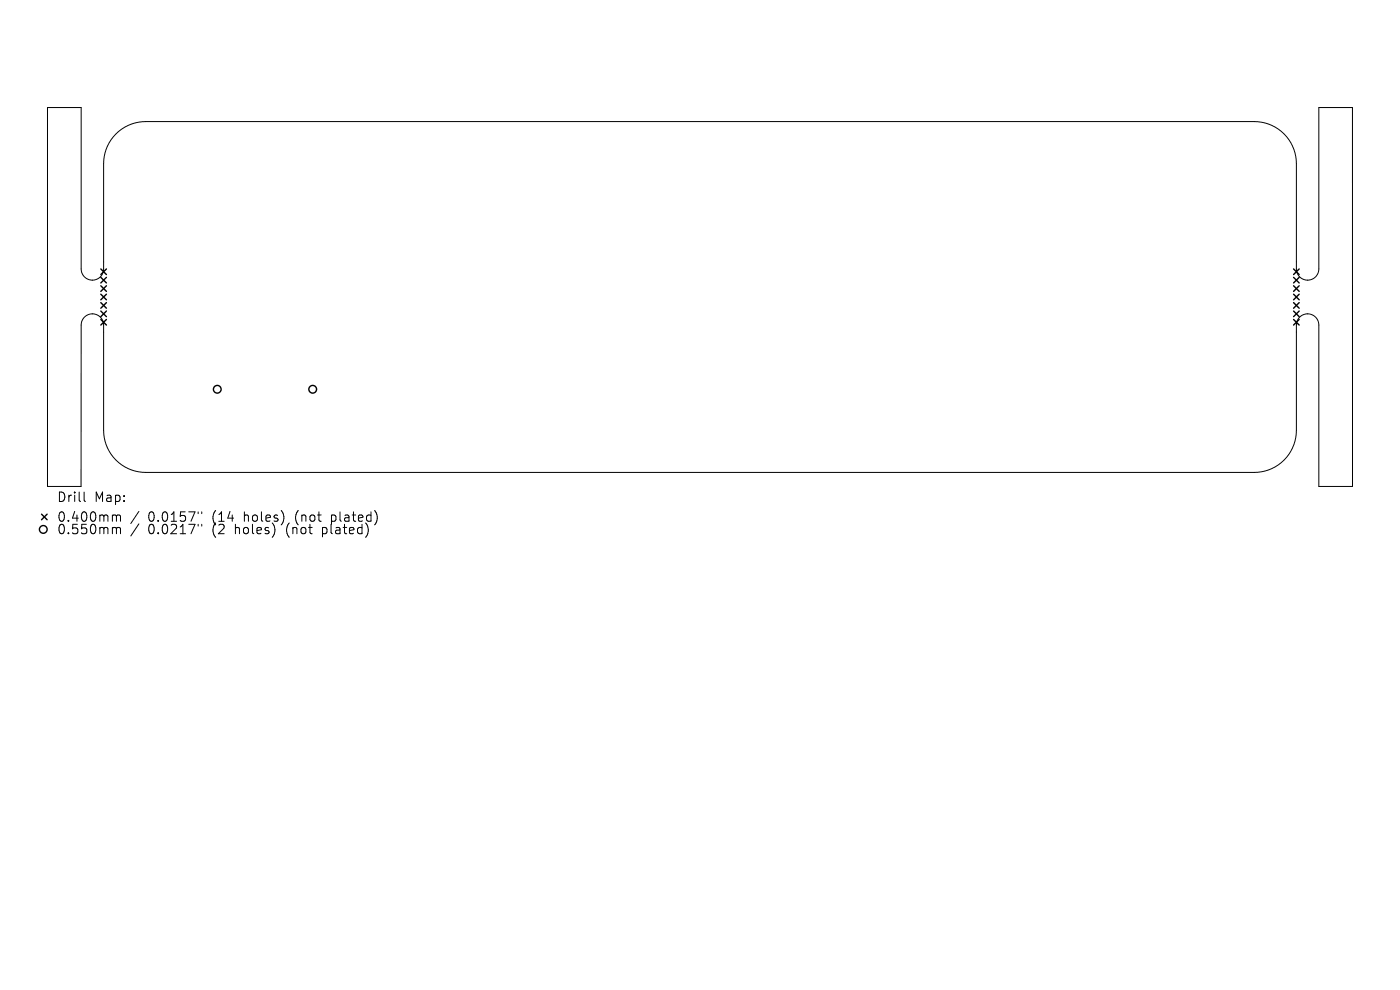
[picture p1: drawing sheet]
<svg xmlns="http://www.w3.org/2000/svg" width="297mm" height="210mm" viewBox="0 0 297 210" stroke-linecap="round" stroke-linejoin="round" font-family="sans-serif">
<defs><g id="words">
<g font-size="2.8">
<text x="12" y="106.8">Drill</text>
<text x="20" y="106.8">Map:</text>
<text x="12" y="111">0.400mm</text>
<text x="12" y="113.6">0.550mm</text>
<text x="31.4" y="111">0.0157&quot;</text>
<text x="31.4" y="113.6">0.0217&quot;</text>
<text x="45.2" y="111">(14</text>
<text x="45.2" y="113.6">(2</text>
<text x="50.1" y="113.6">holes)</text>
<text x="52" y="111">holes)</text>
<text x="61.2" y="113.6">(not</text>
<text x="63.1" y="111">(not</text>
<text x="69" y="113.6">plated)</text>
<text x="70.9" y="111">plated)</text>
</g>
</g></defs>
<g fill="none" stroke="#000" stroke-width=".21">
<path d="M279.8 22.8v34.2a2.38 2.38 0 0 1-2.4 2.4 2.38 2.38 0 0 1-2.4-2.4v-22.3a8.9 8.9 0 0 0-8.9-8.9h-235.2a8.9 8.9 0 0 0-8.9 8.9v22.3a2.38 2.38 0 0 1-2.4 2.4 2.38 2.38 0 0 1-2.4-2.4v-34.2h-7.1v80.4h7.1v-34.2a2.38 2.38 0 0 1 2.4-2.4 2.38 2.38 0 0 1 2.4 2.4v22.3a8.9 8.9 0 0 0 8.9 8.9h235.2a8.9 8.9 0 0 0 8.9-8.9v-22.3a2.38 2.38 0 0 1 2.4-2.4 2.38 2.38 0 0 1 2.4 2.4v34.2h7.1v-80.4h-7.1M17.8 104.4v1.7l.3 .3M24.1 109.2h.3l.3 .3M24.1 111.9h.3l.3 .3M24.7 109.5l.3-.3 .5 .1 .1 1.3M24.7 109.5v1.1M24.7 112.2v1M24.7 112.2l.3-.3 .5 .1 .1 1.2M29.5 108.5l-1.7 2.6M29.5 111.1l-1.7 2.6M42 108.6v.4M42 111.2v.4"/>
<path d="M42.8 108.6v.4M42.8 111.2v.4"/>
</g>
<g fill="none" stroke="#000" stroke-width=".3">
<path d="M21.4 57l1.2 1.2M21.4 58.8l1.2 1.2M22.6 57l-1.2 1.2M22.6 58.8l-1.2 1.2M274.4 57l1.2 1.2M274.4 58.8l1.2 1.2M275.6 57l-1.2 1.2M275.6 58.8l-1.2 1.2M21.4 60.6l1.2 1.2M21.4 62.4l1.2 1.2M21.4 64.2l1.2 1.2M21.4 66l1.2 1.2"/>
<path d="M21.4 67.8l1.2 1.2M22.6 60.6l-1.2 1.2M22.6 62.4l-1.2 1.2M22.6 64.2l-1.2 1.2M22.6 66l-1.2 1.2M22.6 67.8l-1.2 1.2M274.4 60.6l1.2 1.2M274.4 62.4l1.2 1.2M274.4 64.2l1.2 1.2M274.4 66l1.2 1.2M274.4 67.8l1.2 1.2M275.6 60.6l-1.2 1.2"/>
<path d="M275.6 62.4l-1.2 1.2M275.6 64.2l-1.2 1.2M275.6 66l-1.2 1.2M275.6 67.8l-1.2 1.2M8.8 109.1l1.2 1.2M10 109.1l-1.2 1.2"/>
<circle cx="46.1" cy="82.6" r=".82"/>
<circle cx="66.3" cy="82.6" r=".82"/>
<circle cx="9.2" cy="112.3" r=".82"/>
</g>
<use href="#words"/>
</svg>
